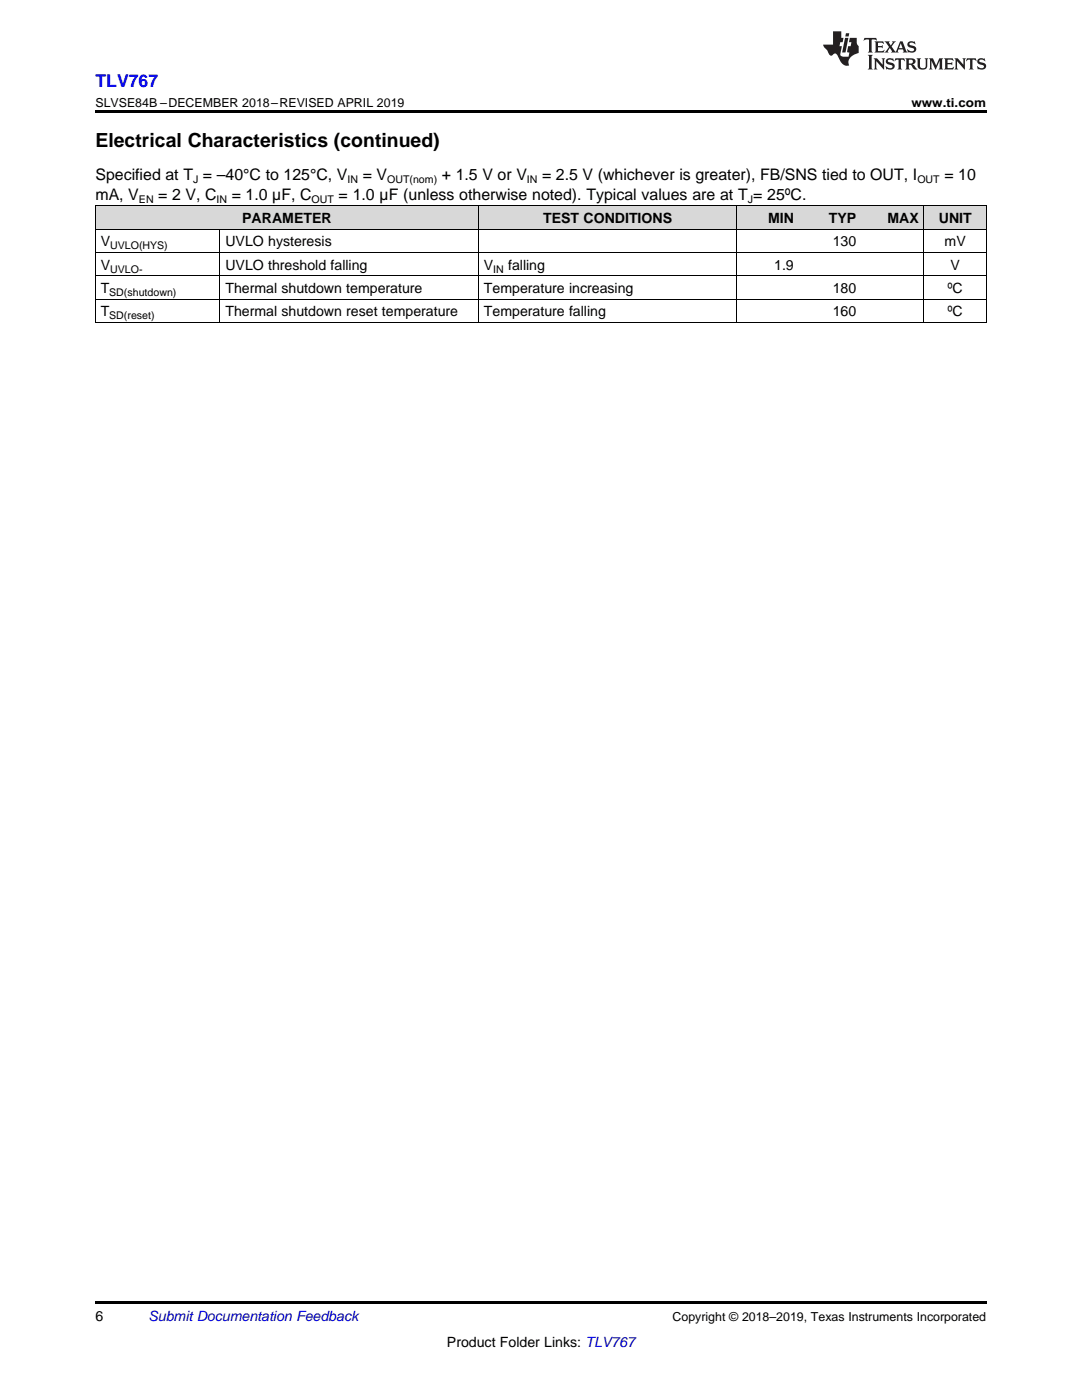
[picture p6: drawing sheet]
<svg xmlns="http://www.w3.org/2000/svg" width="216mm" height="279mm" viewBox="0 0 216 279" stroke-linecap="round" stroke-linejoin="round" font-family="sans-serif">
<defs><g id="words">
<text font-size="3.9" x="19" y="29.3">Electrical Characteristics (continued)</text>
<text font-size="3.5" fill="#00f" x="19" y="17.3">TLV767</text>
<g font-size="3.2">
<text x="19" y="36">Specified at T = –40°C to 125°C, V</text>
<text x="72.4" y="36">= V</text>
<text x="88.2" y="36">+ 1.5 V or V</text>
<text x="108.2" y="36">= 2.5 V (whichever is greater), FB/SNS tied to OUT, I</text>
<text x="188.4" y="36">= 10</text>
<text x="19" y="39.9">mA, V</text>
<text x="31.6" y="39.9">= 2 V, C</text>
<text x="46.2" y="39.9">= 1.0 µF, C</text>
<text x="67.6" y="39.9">= 1.0 µF (unless otherwise noted). Typical values are at T = 25ºC.</text>
</g>
<g font-size="2.8">
<text x="48.3" y="44.5">PARAMETER</text>
<text x="108.4" y="44.5">TEST CONDITIONS</text>
<text x="153.2" y="44.5">MIN</text>
<text x="165.4" y="44.5">TYP</text>
<text x="177.1" y="44.5">MAX</text>
<text x="187.3" y="44.5">UNIT</text>
<text x="20.1" y="49.2">V</text>
<text x="20.1" y="53.8">V</text>
<text x="45" y="49.2">UVLO hysteresis</text>
<text x="45" y="53.8">UVLO threshold falling</text>
<text x="96.6" y="53.8">V</text>
<text x="101.4" y="53.8">falling</text>
<text x="154.5" y="53.8">1.9</text>
<text x="166.2" y="49.2">130</text>
<text x="188.5" y="49.2">mV</text>
<text x="189.7" y="53.8">V</text>
<text x="20.1" y="58.5">T</text>
<text x="45" y="58.5">Thermal shutdown temperature</text>
<text x="96.6" y="58.5">Temperature increasing</text>
<text x="166.2" y="58.5">180</text>
<text x="189.1" y="58.5">ºC</text>
<text x="20.1" y="63.1">T</text>
<text x="45" y="63.1">Thermal shutdown reset temperature</text>
<text x="96.6" y="63.1">Temperature falling</text>
<text x="166.2" y="63.1">160</text>
<text x="189.1" y="63.1">ºC</text>
<text x="19" y="263.6">6</text>
<text x="89.2" y="268.9">Product Folder Links: TLV767</text>
</g>
<text font-size="2.8" fill="#0000c8" x="29.6" y="263.6">Submit Documentation Feedback</text>
<g font-size="2.5">
<text x="19" y="21.4">SLVSE84B –DECEMBER 2018–REVISED APRIL 2019</text>
<text x="181.9" y="21.4">www.ti.com</text>
<text x="134.2" y="263.6">Copyright © 2018–2019, Texas Instruments Incorporated</text>
</g>
<g font-size="2.1">
<text x="27.7" y="40.5">EN</text>
<text x="38.5" y="36.6">J</text>
<text x="43.2" y="40.5">IN</text>
<text x="62.2" y="40.5">OUT</text>
<text x="69.4" y="36.6">IN</text>
<text x="77.3" y="36.6">OUT(nom)</text>
<text x="105.1" y="36.6">IN</text>
<text x="149.2" y="40.5">J</text>
<text x="183.1" y="36.6">OUT</text>
<text x="22" y="49.7">UVLO(HYS)</text>
<text x="21.8" y="59.1">SD(shutdown)</text>
<text x="22" y="54.4">UVLO-</text>
<text x="98.4" y="54.4">IN</text>
<text x="21.8" y="63.7">SD(reset)</text>
</g>
</g></defs>
<g fill="#d8d8d8">
<path d="M19 41.1h24.9v4.7h-24.9z"/>
<path d="M43.9 41.1h51.6v4.7h-51.6z"/>
<path d="M95.5 41.1h51.5v4.7h-51.5z"/>
<path d="M147 41.1h12.5v4.7h-12.5z"/>
<path d="M159.5 41.1h12.4v4.7h-12.4z"/>
<path d="M171.9 41.1h12.5v4.7h-12.5z"/>
<path d="M184.4 41.1h12.4v4.7h-12.4z"/>
</g>
<path d="M19 22h177.8v.5h-177.8zM19 64.4h.2zM95.4 64.4h.1zM146.9 64.4h.1zM159.4 64.4h.1zM171.8 64.4h.1zM184.3 64.4h.1zM196.7 64.4h.1zM19 259.7h177.8v.5h-177.8z" fill="#000"/>
<path d="M19 41.1h177.8v23.3M19 59.7h177.8M19 55.1h177.8M19 50.4h177.8M19 45.7h177.8M19.1 41.1v23.3M43.9 45.8v18.6M95.4 41.1v23.3M147 41.1v23.3M184.3 41.1v23.3M19 64.4h177.8" fill="none" stroke="#000" stroke-width=".2"/>
<g fill="#231f20">
<path d="M172.5 7.6l-.1 .5 .4-.2h.6v.1v2.1l-.2 .4h.9l-.2-.4v-2.1l.1-.1h.5l.5 .2-.2-.5zM174.5 8.3l.2 .3v1.5l-.2 .4h1.8l.2-.6a1.04 1.04 0 0 1-1.3 .2v-.7h.6l.3 .2v-.6l-.3 .2h-.6v-.6l.8-.1 .4 .3-.2-.5zM176.5 8.3l.9 1.1-.9 1.1h.8l-.2-.2 .4-.7 .5 .7-.2 .2h1.5l-.2-.2 .2-.4h.9l.1 .4-.2 .2h1l-.3-.3-.7-1.9h-.5l-.9 2-.8-1 .9-1h-.8l.1 .3-.4 .5-.3-.6 .1-.2zM179.7 8.6l.4 1h-.7zM181.3 8.4a.63 .63 0 0 0-.2 .7 .63 .63 0 0 0 .6 .4l.6 .2 .1 .2a.75 .75 0 0 1-.7 .4 .75 .75 0 0 1-.6-.5l.1 .7 .1-.1a1.11 1.11 0 0 0 1.5-.6 1.13 1.13 0 0 0-1.2-.8l-.1-.4a1.04 1.04 0 0 1 1.2 .2l-.2-.5-.2 .1-.4-.2zM173.2 10.9l.2 .4v2.2l-.2 .4h1l-.3-.4v-2.2l.3-.4zM174.3 11.6l.3 .4v1.5l-.3 .4h.8l-.2-.4v-1.3l1.5 1.7v-1.9l.2-.4h-.7l.2 .4v.9l-1.1-1.3zM177 11.8a.62 .62 0 0 0-.2 .7 .62 .62 0 0 0 .6 .4l.6 .1 .1 .3a.76 .76 0 0 1-.7 .3 .76 .76 0 0 1-.7-.4l.2 .7 .1-.1a1.11 1.11 0 0 0 1.5-.6 1.13 1.13 0 0 0-1.2-.8l-.1-.4a1.04 1.04 0 0 1 1.2 .2l-.2-.6-.2 .1-.5-.1zM178.7 11.6l-.2 .6a.61 .61 0 0 1 .8-.3v1.6l-.2 .4h.9l-.2-.4v-1.6a.63 .63 0 0 1 .7 .3l-.1-.6zM180.6 11.6l.3 .4v1.5l-.3 .4h1l-.2-.2-.1-.8 .6 .2a.76 .76 0 0 0 1.2 .7l-1-1a.58 .58 0 0 0 .6-.5 .58 .58 0 0 0-.5-.6zM181.4 11.9h.1a.45 .45 0 0 1 .5 .1 .45 .45 0 0 1 .1 .5l-.8 .2zM182.9 11.6l.2 .2a2.17 2.17 0 0 0 .3 1.9 .99 .99 0 0 0 1.6-.6v-1.1l.2-.4h-.7l.2 .2a1.92 1.92 0 0 1-.2 1.8 .6 .6 0 0 1-.9-.5v-1.1l.2-.4zM185.4 11.6l.2 .4v1.5l-.2 .4h.7l-.2-.4v-1.4l.8 1.8 .8-1.8v1.4l-.2 .4h.9l-.2-.4v-1.5l.2-.4h-.8l-.6 1.5-.6-1.5zM188.4 11.6l.2 .4v1.5l-.2 .4h1.8l.1-.6a1.04 1.04 0 0 1-1.2 .1v-.6h.5l.4 .2v-.6l-.4 .2h-.5v-.7h.8l.3 .3-.1-.6zM190.5 11.6l.2 .4v1.5l-.2 .4h.7l-.2-.4v-1.3l1.5 1.7v-1.9l.2-.4h-.7l.2 .4v.9l-1.1-1.3zM192.9 11.6l-.1 .6a.61 .61 0 0 1 .7-.3l.1 1.6-.3 .4h1l-.3-.4 .1-1.6a.63 .63 0 0 1 .7 .3l-.1-.6zM195.2 11.8a.62 .62 0 0 0-.2 .7 .62 .62 0 0 0 .6 .4l.6 .1 .1 .3a.76 .76 0 0 1-.7 .3 .76 .76 0 0 1-.6-.4l.1 .7 .1-.1a1.11 1.11 0 0 0 1.6-.6 1.13 1.13 0 0 0-1.3-.8l-.1-.4a1.04 1.04 0 0 1 1.2 .2l-.1-.6-.2 .1-.5-.1z"/>
<path d="M166.2 6.3v2.6h-1.9v.4l.8 .9a.91 .91 0 0 0 1 .8 .56 .56 0 0 1 .5-.3 .56 .56 0 0 1 .5 .3l.4 .8a1.53 1.53 0 0 0 1.9 1.2 1.54 1.54 0 0 1 1-2.1l.9-.3v-1.4a1.52 1.52 0 0 1-.4-1.6h-1.3l-.2 .8h.5l-.2 .8h-.5l-.1 1v.2l.4 .1-.2 .8a1.93 1.93 0 0 1-1.6-.3l.3-1.8h-.5l.2-.8h.4l.2-.8h-.4v-1.3zM168.6 7.6l-.6 2.9h.7l.6-2.9zM168.8 6.6l-.1 .7h.6l.2-.7z"/>
</g>
<use href="#words"/>
</svg>
